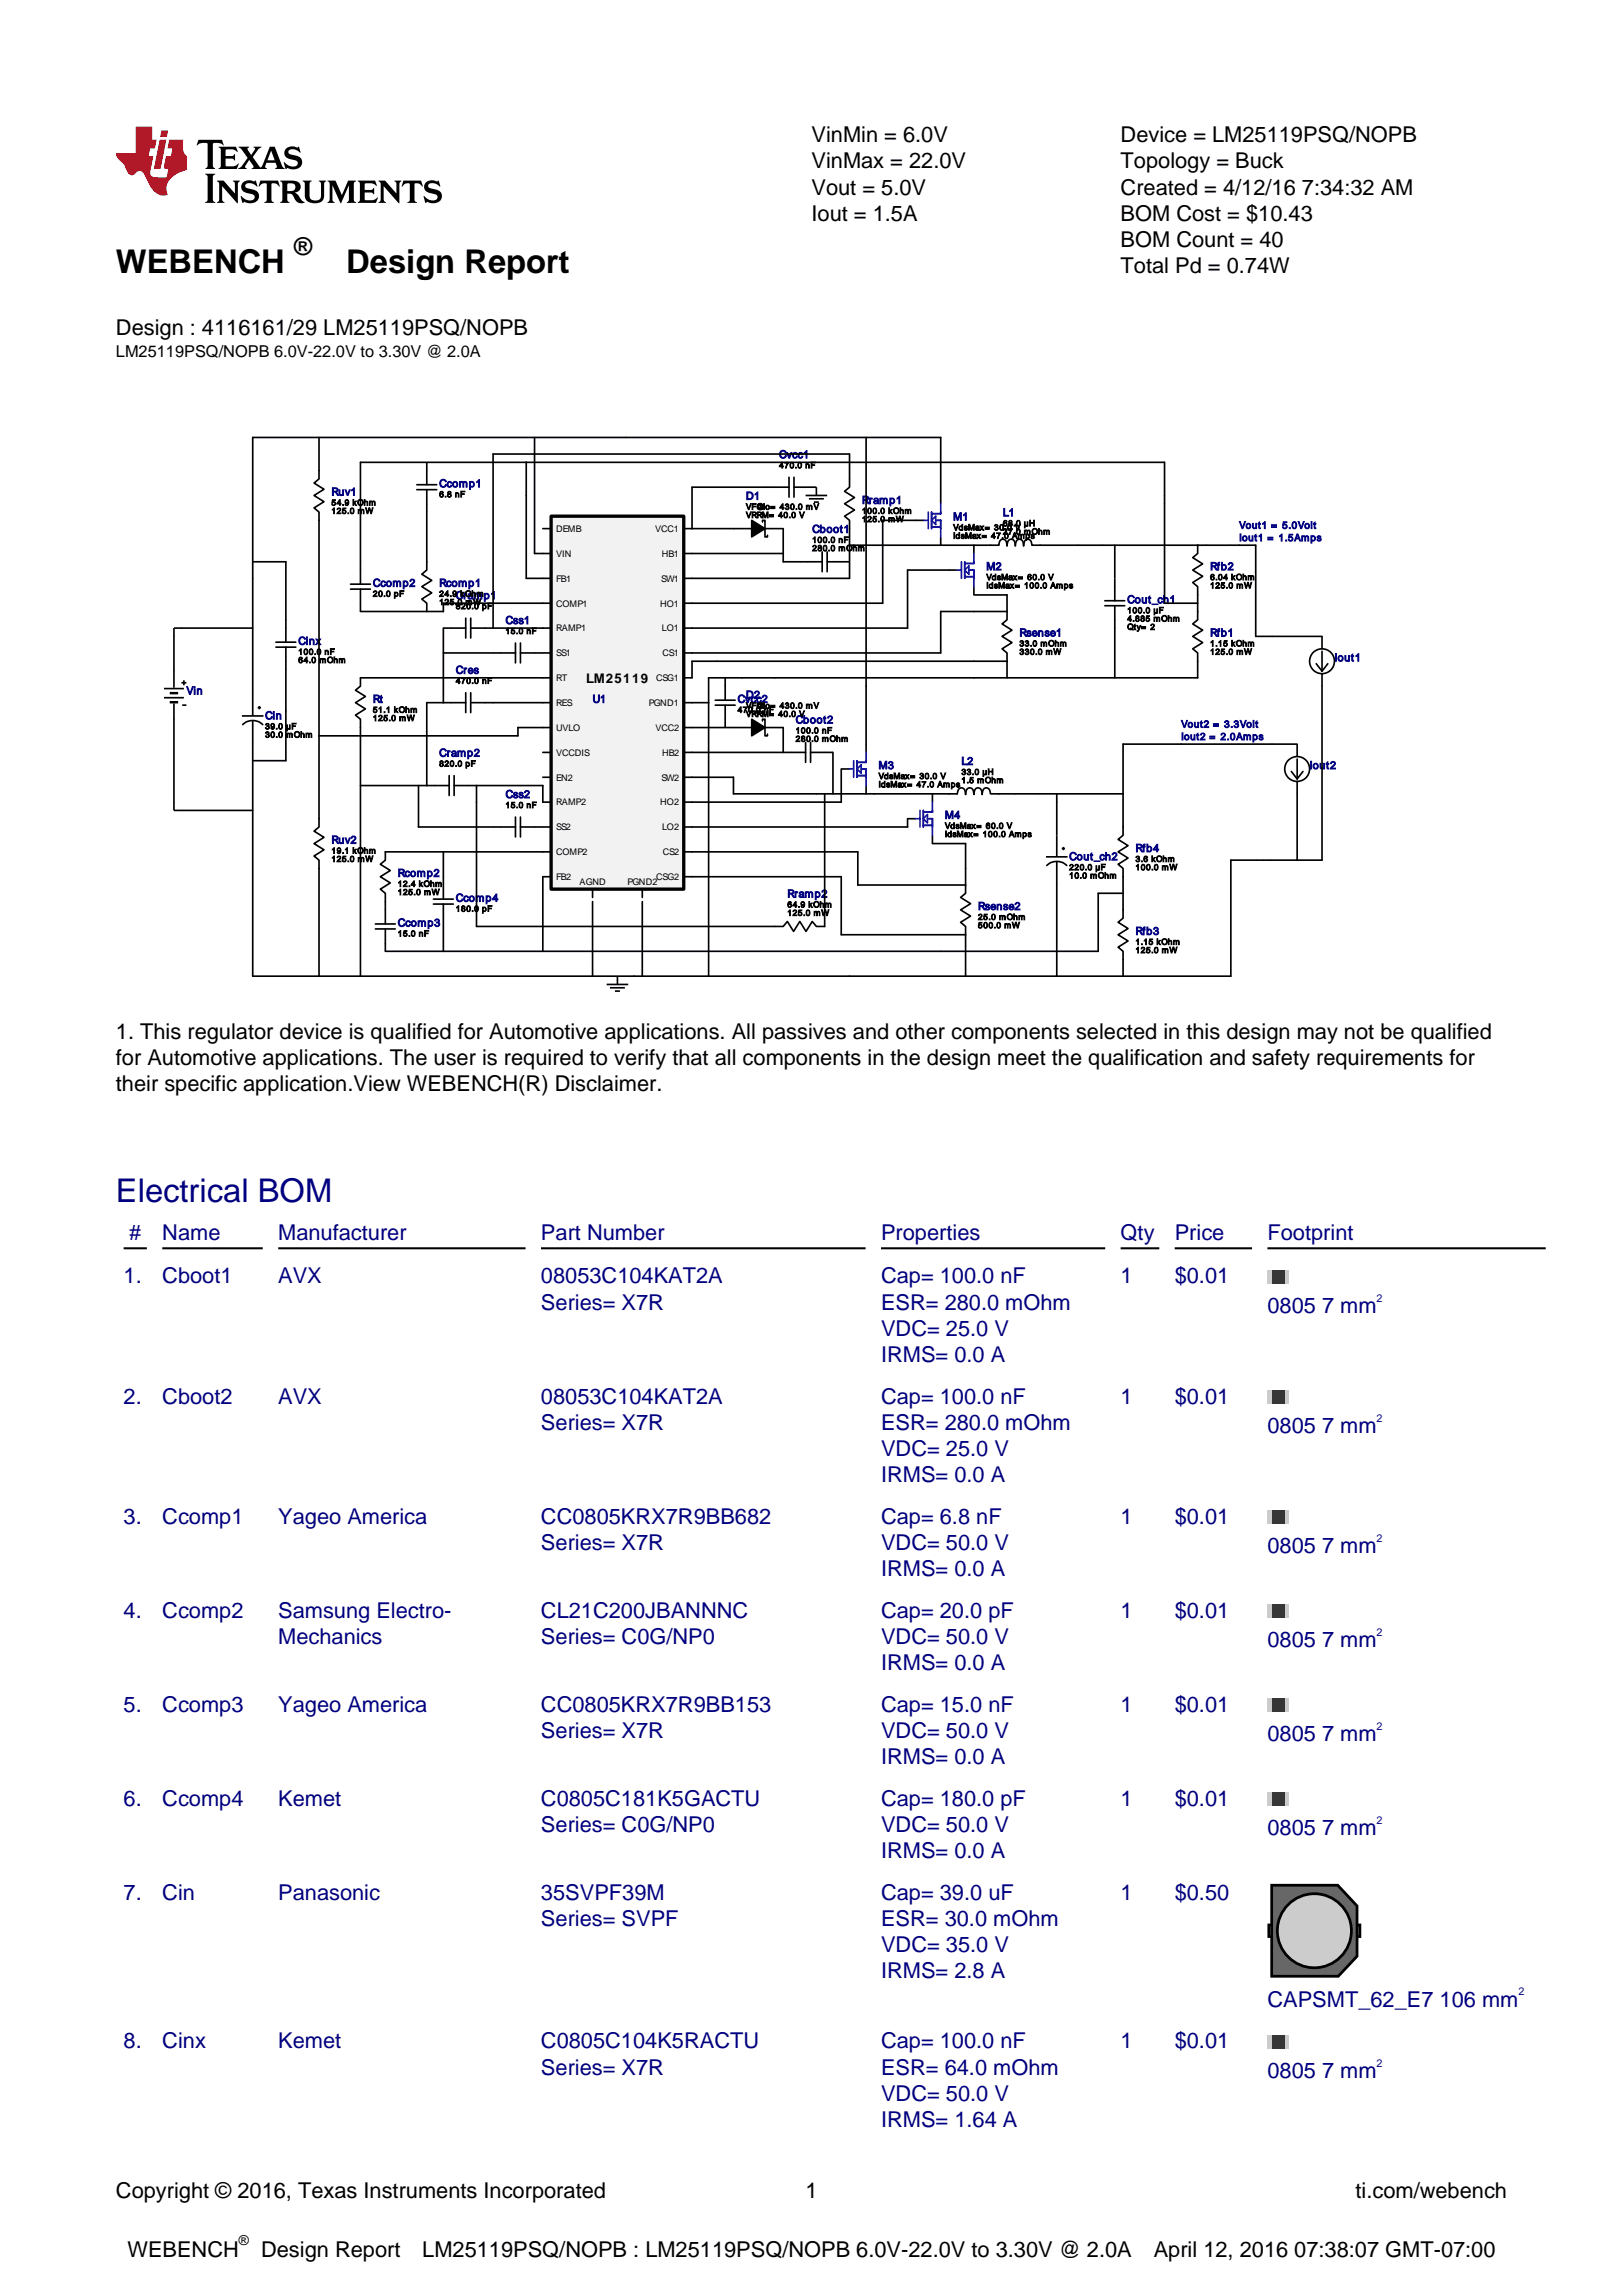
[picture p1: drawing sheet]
<svg xmlns="http://www.w3.org/2000/svg" width="210mm" height="297mm" viewBox="0 0 210 297" stroke-linecap="round" stroke-linejoin="round" font-family="sans-serif">
<defs><g id="words">
<g font-size="4.2">
<text x="15" y="35.3">WEBENCH</text>
<text x="44.8" y="35.3">Design Report</text>
</g>
<text font-size="4.2" fill="#000080" x="15" y="155.6">Electrical BOM</text>
<text font-size="3.2" x="38" y="33">®</text>
<g font-size="2.8">
<text x="105" y="18.4">VinMin = 6.0V</text>
<text x="105" y="21.8">VinMax = 22.0V</text>
<text x="145" y="18.4">Device = LM25119PSQ/NOPB</text>
<text x="145" y="21.8">Topology = Buck</text>
<text x="105" y="25.2">Vout = 5.0V</text>
<text x="105" y="28.6">Iout = 1.5A</text>
<text x="145" y="25.2">Created = 4/12/16 7:34:32 AM</text>
<text x="145" y="28.6">BOM Cost = $10.43</text>
<text x="145" y="32">BOM Count = 40</text>
<text x="145" y="35.3">Total Pd = 0.74W</text>
<text x="15" y="43.4">Design : 4116161/29 LM25119PSQ/NOPB</text>
<text x="15" y="134.5">1. This regulator device is qualified for Automotive applications. All passives and other components selected in this design may not be qualified</text>
<text x="15" y="137.9">for Automotive applications. The user is required to verify that all components in the design meet the qualification and safety requirements for</text>
<text x="15" y="141.2">their specific application.View WEBENCH(R) Disclaimer.</text>
<text x="15" y="284.4">Copyright © 2016, Texas Instruments Incorporated</text>
<text x="104.2" y="284.4">1</text>
<text x="175.4" y="284.4">ti.com/webench</text>
<text x="16.5" y="292">WEBENCH</text>
<text x="33.8" y="292">Design Report</text>
<text x="54.6" y="292">LM25119PSQ/NOPB : LM25119PSQ/NOPB 6.0V-22.0V to 3.30V @ 2.0A</text>
<text x="149.3" y="292">April 12, 2016 07:38:07 GMT-07:00</text>
</g>
<g font-size="2.8" fill="#000080">
<text x="16.7" y="160.4">#</text>
<text x="21" y="160.4">Name</text>
<text x="36" y="160.4">Manufacturer</text>
<text x="70" y="160.4">Part Number</text>
<text x="114" y="160.4">Properties</text>
<text x="145" y="160.4">Qty</text>
<text x="152" y="160.4">Price</text>
<text x="164" y="160.4">Footprint</text>
<text x="16" y="166.1">1.</text>
<text x="21" y="166.1">Cboot1</text>
<text x="36" y="166.1">AVX</text>
<text x="70" y="166.1">08053C104KAT2A</text>
<text x="114" y="166.1">Cap= 100.0 nF</text>
<text x="145" y="166.1">1</text>
<text x="152" y="166.1">$0.01</text>
<text x="70" y="169.5">Series= X7R</text>
<text x="114" y="169.5">ESR= 280.0 mOhm</text>
<text x="114" y="172.9">VDC= 25.0 V</text>
<text x="164" y="169.9">0805 7 mm</text>
<text x="114" y="176.3">IRMS= 0.0 A</text>
<text x="16" y="181.6">2.</text>
<text x="21" y="181.6">Cboot2</text>
<text x="36" y="181.6">AVX</text>
<text x="70" y="181.6">08053C104KAT2A</text>
<text x="70" y="185">Series= X7R</text>
<text x="114" y="181.6">Cap= 100.0 nF</text>
<text x="114" y="185">ESR= 280.0 mOhm</text>
<text x="145" y="181.6">1</text>
<text x="152" y="181.6">$0.01</text>
<text x="164" y="185.5">0805 7 mm</text>
<text x="114" y="188.4">VDC= 25.0 V</text>
<text x="114" y="191.8">IRMS= 0.0 A</text>
<text x="16" y="197.2">3.</text>
<text x="21" y="197.2">Ccomp1</text>
<text x="36" y="197.2">Yageo America</text>
<text x="70" y="197.2">CC0805KRX7R9BB682</text>
<text x="114" y="197.2">Cap= 6.8 nF</text>
<text x="145" y="197.2">1</text>
<text x="152" y="197.2">$0.01</text>
<text x="70" y="200.6">Series= X7R</text>
<text x="114" y="200.6">VDC= 50.0 V</text>
<text x="114" y="204">IRMS= 0.0 A</text>
<text x="164" y="201">0805 7 mm</text>
<text x="16" y="209.3">4.</text>
<text x="21" y="209.3">Ccomp2</text>
<text x="36" y="209.3">Samsung Electro-</text>
<text x="70" y="209.3">CL21C200JBANNNC</text>
<text x="114" y="209.3">Cap= 20.0 pF</text>
<text x="145" y="209.3">1</text>
<text x="152" y="209.3">$0.01</text>
<text x="36" y="212.7">Mechanics</text>
<text x="70" y="212.7">Series= C0G/NP0</text>
<text x="114" y="212.7">VDC= 50.0 V</text>
<text x="164" y="213.2">0805 7 mm</text>
<text x="16" y="221.5">5.</text>
<text x="21" y="221.5">Ccomp3</text>
<text x="36" y="221.5">Yageo America</text>
<text x="70" y="221.5">CC0805KRX7R9BB153</text>
<text x="114" y="216.1">IRMS= 0.0 A</text>
<text x="114" y="221.5">Cap= 15.0 nF</text>
<text x="145" y="221.5">1</text>
<text x="152" y="221.5">$0.01</text>
<text x="70" y="224.9">Series= X7R</text>
<text x="114" y="224.9">VDC= 50.0 V</text>
<text x="164" y="225.4">0805 7 mm</text>
<text x="16" y="233.7">6.</text>
<text x="21" y="233.7">Ccomp4</text>
<text x="36" y="233.7">Kemet</text>
<text x="70" y="233.7">C0805C181K5GACTU</text>
<text x="114" y="228.3">IRMS= 0.0 A</text>
<text x="114" y="233.7">Cap= 180.0 pF</text>
<text x="145" y="233.7">1</text>
<text x="152" y="233.7">$0.01</text>
<text x="70" y="237">Series= C0G/NP0</text>
<text x="114" y="237">VDC= 50.0 V</text>
<text x="164" y="237.5">0805 7 mm</text>
<text x="16" y="245.8">7.</text>
<text x="21" y="245.8">Cin</text>
<text x="36" y="245.8">Panasonic</text>
<text x="70" y="245.8">35SVPF39M</text>
<text x="114" y="240.4">IRMS= 0.0 A</text>
<text x="114" y="245.8">Cap= 39.0 uF</text>
<text x="145" y="245.8">1</text>
<text x="152" y="245.8">$0.50</text>
<text x="70" y="249.2">Series= SVPF</text>
<text x="114" y="249.2">ESR= 30.0 mOhm</text>
<text x="114" y="252.6">VDC= 35.0 V</text>
<text x="114" y="256">IRMS= 2.8 A</text>
<text x="164" y="259.7">CAPSMT_62_E7 106 mm</text>
<text x="16" y="265.1">8.</text>
<text x="21" y="265.1">Cinx</text>
<text x="36" y="265.1">Kemet</text>
<text x="70" y="265.1">C0805C104K5RACTU</text>
<text x="70" y="268.5">Series= X7R</text>
<text x="114" y="265.1">Cap= 100.0 nF</text>
<text x="114" y="268.5">ESR= 64.0 mOhm</text>
<text x="145" y="265.1">1</text>
<text x="152" y="265.1">$0.01</text>
<text x="164" y="268.9">0805 7 mm</text>
<text x="114" y="271.9">VDC= 50.0 V</text>
<text x="114" y="275.3">IRMS= 1.64 A</text>
</g>
<text font-size="2.1" x="15" y="46.2">LM25119PSQ/NOPB 6.0V-22.0V to 3.30V @ 2.0A</text>
<text font-size="1.8" x="30.9" y="290.6">®</text>
<text font-size="1.7" x="75.8" y="88.4">LM25119</text>
<g font-size="1.4" fill="#000080">
<text x="100.8" y="59.3">Cvcc1</text>
<text x="42.9" y="64.1">Ruv1</text>
<text x="56.8" y="63">Ccomp1</text>
<text x="96.5" y="64.7">D1</text>
<text x="111.5" y="65.2">Rramp1</text>
<text x="105.1" y="68.9">Cboot1</text>
<text x="123.3" y="67.3">M1</text>
<text x="129.8" y="66.8">L1</text>
<text x="48.2" y="75.9">Ccomp2</text>
<text x="56.8" y="75.9">Rcomp1</text>
<text x="59" y="77.5">Cramp1</text>
<text x="127.6" y="73.8">M2</text>
<text x="156.6" y="73.8">Rfb2</text>
<text x="38.6" y="83.4">Cinx</text>
<text x="65.4" y="80.7">Css1</text>
<text x="131.9" y="82.4">Rsense1</text>
<text x="145.9" y="78.1">Cout_ch1</text>
<text x="156.6" y="82.4">Rfb1</text>
<text x="24.1" y="89.9">Vin</text>
<text x="59" y="87.2">Cres</text>
<text x="172.7" y="85.6">Iout1</text>
<text x="34.3" y="93.1">Cin</text>
<text x="48.2" y="90.9">Rt</text>
<text x="76.7" y="90.9">U1</text>
<text x="95.4" y="90.9">Cvcc2</text>
<text x="96.5" y="90.4">D2</text>
<text x="102.9" y="93.6">Cboot2</text>
<text x="56.8" y="97.9">Cramp2</text>
<text x="113.7" y="99.5">M3</text>
<text x="124.4" y="99">L2</text>
<text x="169.4" y="99.5">Iout2</text>
<text x="65.4" y="103.3">Css2</text>
<text x="122.3" y="106">M4</text>
<text x="42.9" y="109.2">Ruv2</text>
<text x="51.5" y="113.5">Rcomp2</text>
<text x="138.3" y="111.3">Cout_ch2</text>
<text x="146.9" y="110.2">Rfb4</text>
<text x="51.5" y="119.9">Ccomp3</text>
<text x="59" y="116.7">Ccomp4</text>
<text x="101.9" y="116.1">Rramp2</text>
<text x="126.5" y="117.7">Rsense2</text>
<text x="146.9" y="121">Rfb3</text>
<text x="178.1" y="168.5">2</text>
<text x="178.1" y="184">2</text>
<text x="178.1" y="199.6">2</text>
<text x="178.1" y="211.7">2</text>
<text x="178.1" y="223.9">2</text>
<text x="178.1" y="236">2</text>
<text x="196.5" y="258.2">2</text>
<text x="178.1" y="267.5">2</text>
</g>
<g font-size="1.3" fill="#000080">
<text x="160.3" y="68.4">Vout1 = 5.0Volt</text>
<text x="160.3" y="70">Iout1 = 1.5Amps</text>
<text x="152.8" y="94.2">Vout2 = 3.3Volt</text>
<text x="152.8" y="95.8">Iout2 = 2.0Amps</text>
</g>
<g font-size="1.2">
<text x="72" y="68.8">DEMB</text>
<text x="84.8" y="68.8">VCC1</text>
<text x="72" y="75.3">FB1</text>
<text x="72" y="72.1">VIN</text>
<text x="85.5" y="75.3">SW1</text>
<text x="85.6" y="72.1">HB1</text>
<text x="72" y="81.7">RAMP1</text>
<text x="72" y="78.5">COMP1</text>
<text x="85.4" y="78.5">HO1</text>
<text x="85.6" y="81.7">LO1</text>
<text x="72" y="84.9">SS1</text>
<text x="72" y="88.1">RT</text>
<text x="84.9" y="88.1">CSG1</text>
<text x="85.7" y="84.9">CS1</text>
<text x="72" y="91.4">RES</text>
<text x="72" y="94.6">UVLO</text>
<text x="83.9" y="91.4">PGND1</text>
<text x="84.8" y="94.6">VCC2</text>
<text x="72" y="97.8">VCCDIS</text>
<text x="72" y="101">EN2</text>
<text x="85.6" y="101">SW2</text>
<text x="85.7" y="97.8">HB2</text>
<text x="72" y="107.5">SS2</text>
<text x="72" y="104.2">RAMP2</text>
<text x="85.4" y="104.2">HO2</text>
<text x="85.7" y="107.5">LO2</text>
<text x="72" y="110.7">COMP2</text>
<text x="72" y="113.9">FB2</text>
<text x="84.9" y="113.9">CSG2</text>
<text x="85.8" y="110.7">CS2</text>
<text x="75" y="114.5">AGND</text>
<text x="81.2" y="114.5">PGND2</text>
</g>
<g font-size="1.1">
<text x="42.9" y="65.4">54.9 kOhm</text>
<text x="56.8" y="64.3">6.8 nF</text>
<text x="96.5" y="65.9">VF@Io= 430.0 mV</text>
<text x="100.8" y="60.6">470.0 nF</text>
<text x="42.9" y="66.5">125.0 mW</text>
<text x="96.5" y="67">VRRM= 40.0 V</text>
<text x="105.1" y="70.2">100.0 nF</text>
<text x="105.1" y="71.3">280.0 mOhm</text>
<text x="111.5" y="66.5">100.0 kOhm</text>
<text x="111.5" y="67.6">125.0 mW</text>
<text x="123.3" y="68.6">VdsMax= 30.0 V</text>
<text x="123.3" y="69.7">IdsMax= 47.0 Amps</text>
<text x="129.8" y="68.1">68.0 µH</text>
<text x="129.8" y="69.2">27.0 mOhm</text>
<text x="48.2" y="77.2">20.0 pF</text>
<text x="56.8" y="77.2">24.9 kOhm</text>
<text x="127.6" y="75.1">VdsMax= 60.0 V</text>
<text x="127.6" y="76.1">IdsMax= 100.0 Amps</text>
<text x="156.6" y="75.1">6.04 kOhm</text>
<text x="156.6" y="76.1">125.0 mW</text>
<text x="56.8" y="78.3">125.0 mW</text>
<text x="59" y="78.8">820.0 pF</text>
<text x="65.4" y="82">15.0 nF</text>
<text x="131.9" y="83.6">33.0 mOhm</text>
<text x="145.9" y="79.4">100.0 µF</text>
<text x="145.9" y="80.4">4.885 mOhm</text>
<text x="145.9" y="81.5">Qty= 2</text>
<text x="156.6" y="83.6">1.15 kOhm</text>
<text x="38.6" y="84.7">100.0 nF</text>
<text x="38.6" y="85.8">64.0 mOhm</text>
<text x="59" y="88.5">470.0 nF</text>
<text x="131.9" y="84.7">330.0 mW</text>
<text x="156.6" y="84.7">125.0 mW</text>
<text x="34.3" y="94.4">39.0 µF</text>
<text x="34.3" y="95.4">30.0 mOhm</text>
<text x="48.2" y="92.2">51.1 kOhm</text>
<text x="48.2" y="93.3">125.0 mW</text>
<text x="95.4" y="92.2">470.0 nF</text>
<text x="96.5" y="91.7">VF@Io= 430.0 mV</text>
<text x="96.5" y="92.8">VRRM= 40.0 V</text>
<text x="102.9" y="94.9">100.0 nF</text>
<text x="102.9" y="96">280.0 mOhm</text>
<text x="56.8" y="99.2">820.0 pF</text>
<text x="113.7" y="100.8">VdsMax= 30.0 V</text>
<text x="113.7" y="101.9">IdsMax= 47.0 Amps</text>
<text x="124.4" y="100.3">33.0 µH</text>
<text x="124.4" y="101.3">1.5 mOhm</text>
<text x="65.4" y="104.6">15.0 nF</text>
<text x="122.3" y="107.2">VdsMax= 60.0 V</text>
<text x="42.9" y="110.5">19.1 kOhm</text>
<text x="42.9" y="111.5">125.0 mW</text>
<text x="122.3" y="108.3">IdsMax= 100.0 Amps</text>
<text x="138.3" y="112.6">220.0 µF</text>
<text x="138.3" y="113.7">10.0 mOhm</text>
<text x="146.9" y="111.5">3.6 kOhm</text>
<text x="146.9" y="112.6">100.0 mW</text>
<text x="51.5" y="114.7">12.4 kOhm</text>
<text x="51.5" y="115.8">125.0 mW</text>
<text x="59" y="118">180.0 pF</text>
<text x="101.9" y="117.4">64.9 kOhm</text>
<text x="101.9" y="118.5">125.0 mW</text>
<text x="126.5" y="119">25.0 mOhm</text>
<text x="51.5" y="121.2">15.0 nF</text>
<text x="126.5" y="120.1">500.0 mW</text>
<text x="146.9" y="122.3">1.15 kOhm</text>
<text x="146.9" y="123.3">125.0 mW</text>
</g>
</g></defs>
<path d="M55.2 23.5a.81 .81 0 0 0-.3 .9 .81 .81 0 0 0 .8 .6l.7 .2 .2 .3a.65 .65 0 0 1-1 .4l-.3-.1-.4-.5-.1 .1 .2 .9h.2l.1-.2a1.41 1.41 0 0 0 1.8-.4 .87 .87 0 0 0-.8-1.2l-.7-.2-.2-.2a.57 .57 0 0 1 .8-.4l.7 .5 .1-.1-.2-.7h-.2v.1a1.29 1.29 0 0 0-1.4 0zM52.2 23.4l-.2 .7v.1a.78 .78 0 0 1 1-.5v2.1v.2l-.3 .2v.1h1.2v-.1l-.2-.2-.1-.2 .1-2.1a.83 .83 0 0 1 .9 .5l.1-.1-.2-.7zM49 23.4l.2 .3 .1 .1v2l-.1 .2-.2 .2v.1h.9v-.1l-.2-.2-.1-.2 .1-1.7 1.9 2.2h.1v-2.5l.2-.4h-.9l.3 .2v1.4l-1.5-1.6zM46.3 23.4v.1l.2 .1 .1 .2v2l-.1 .2-.2 .2v.1h2.3l.3-.7-.1-.1a1.45 1.45 0 0 1-1.6 .4v-1h.9l.2 .2h.1v-.8h-.1l-.2 .3h-.9v-.8a1.59 1.59 0 0 1 1.5 .3l.1-.1-.3-.6zM42.4 23.4v.1l.2 .1 .1 .2v2l-.1 .2-.2 .3h.9l-.3-.3v-.2v-1.8l1.1 2.3 1-2.3v1.8v.2l-.2 .3h1.2v-.1l-.3-.2v-.2v-2v-.2l.3-.1v-.1h-1.1l-.8 1.8-.8-1.8zM39.2 23.4v.1l.2 .1v.2v1.5a1.24 1.24 0 0 0 1.7 1 .9 .9 0 0 0 .8-1l.1-1.7 .2-.2h-1v.1l.3 .1v.2v1.5a.76 .76 0 0 1-.6 .7 .76 .76 0 0 1-.8-.4v-1.8v-.2l.2-.1v-.1zM37.2 23.8a1.01 1.01 0 0 1 1 .1 .52 .52 0 0 1 0 .6 .52 .52 0 0 1-.5 .2h-.5zM36.3 23.4v.1l.2 .1v.2v2v.2l-.2 .2v.1h1.2v-.1l-.3-.2v-.9a.71 .71 0 0 1 .9 .6 .83 .83 0 0 0 1.3 .4 1.13 1.13 0 0 1-.7-.7l-.2-.2-.4-.3a.78 .78 0 0 0 .7-.4 .78 .78 0 0 0-.1-.9l-.6-.2zM33.7 23.4l-.2 .7v.1a.78 .78 0 0 1 1-.5v2.1v.2l-.3 .2v.1h1.2v-.1l-.2-.2-.1-.2 .1-2.1a.83 .83 0 0 1 .9 .5l.1-.1-.2-.7zM31.5 23.5a.81 .81 0 0 0-.3 .9 .81 .81 0 0 0 .8 .6l.8 .2 .2 .3a.65 .65 0 0 1-1 .4l-.3-.1-.5-.5-.1 .1 .3 .9h.1l.1-.2a1.41 1.41 0 0 0 1.9-.4 .87 .87 0 0 0-.9-1.2l-.7-.2-.2-.2a.57 .57 0 0 1 .9-.4l.6 .5 .1-.1-.2-.7h-.1l-.1 .1a1.29 1.29 0 0 0-1.4 0zM28.1 23.4l.2 .3 .1 .1v2l-.1 .2-.2 .2v.1h.9v-.1l-.2-.2-.1-.2 .1-1.7 1.9 2.2h.1v-2.5l.2-.4h-.9l.3 .2v1.4l-1.5-1.6zM26.6 22.5v.1l.2 .1 .1 .3v2.8l-.1 .2-.2 .2v.1h1.3v-.1l-.3-.2-.1-.2v-2.8l.1-.3 .3-.1v-.1zM37.1 19.2a.81 .81 0 0 0-.3 .9 .81 .81 0 0 0 .8 .5l.7 .2 .2 .3a.64 .64 0 0 1-.9 .4l-.3-.1-.5-.4h-.1l.2 .9h.2l.1-.2a1.4 1.4 0 0 0 1.8-.4 .87 .87 0 0 0-.8-1.2l-.7-.2-.2-.2a.57 .57 0 0 1 .8-.4l.7 .5 .1-.1-.2-.7h-.2v.1a1.28 1.28 0 0 0-1.4 .1zM35.1 19.5l.4 1.2h-.9zM30.9 19v.1l.4 .3 .7 1-.6 1-.2 .2-.4 .2v.1h1.1l-.2-.3 .5-.9 .6 .9-.2 .2v.1h1.9l-.2-.3 .2-.5h1.2l.1 .5-.2 .3h1.2l-.3-.5-1-2.4h-.6l-.9 2.3-.3 .4-1-1.4 .6-.9 .5-.3v-.1h-1l.2 .2-.5 .9-.5-.8 .2-.3zM28.3 19v.1l.2 .1 .1 .3v1.9l-.1 .2-.2 .2v.1h2.3l.3-.7-.1-.1a1.45 1.45 0 0 1-1.6 .4v-1l.9 .1 .2 .2h.1v-.8h-.1l-.2 .2h-.9v-.8a1.58 1.58 0 0 1 1.5 .3l.1-.1-.3-.6zM25.7 18.1l-.3 .7h.1a1.15 1.15 0 0 1 1.3-.3l.1 2.9-.1 .2-.2 .2v.1h1.2v-.1l-.2-.2-.1-.2v-2.7l.1-.2h.2a1.06 1.06 0 0 1 1.1 .3h.1l-.3-.7z" fill="#000"/>
<path d="M20.9 16.9l-.2 .8h.9l.2-.8zM20.7 18.1l-.8 3.8h.9l.7-3.8zM17.6 16.4v3.4h-2.6a2.07 2.07 0 0 0 .9 1.4l.4 .6a1.11 1.11 0 0 0 .8 .9l.3-.1a.73 .73 0 0 1 .6-.4 .73 .73 0 0 1 .7 .4l.2 .4a3.4 3.4 0 0 0 1.8 2.2 1.3 1.3 0 0 0 1 0 1.84 1.84 0 0 1 .8-2.4l.8-.5 .9-.3v-1.8a1.13 1.13 0 0 1-.5-1v-1.1h-1.8l-.2 1.1h.6l-.2 1h-.6l-.3 1.2a.38 .38 0 0 0 .2 .5h.4l-.2 1.1a4 4 0 0 1-2-.2 1.19 1.19 0 0 1-.1-1l.3-1.6h-.6l.2-1h.6l.3-1.1h-.6v-1.7z" fill="#f00000"/>
<g fill="none" stroke="#000" stroke-width=".21">
<path d="M55.2 59.8v2.9M41.3 60.9v1.1l-.7 .5 1.3 .8-1.3 .8 1.3 .8-1.3 .8 .7 .6v1M45.4 76.2h2.5M45.4 75.6h2.5M46.6 72.7v2.9M46.6 76.2v2.9M53.9 63.4h2.6M53.9 62.7h2.6M55.2 72.7v1.1l-.6 .5 1.3 .8-1.3 .8 1.3 .8-1.3 .8 .6 .6v1M55.2 63.4v2.9M60.3 80v2.6M60.9 80v2.6"/>
<path d="M94.9 68.4h6.4M97.3 67.3l1.7 1.1-1.7 1.1zM98.7 67.6v-.3h.3v2.2h.3v-.2M99.2 63h2.9M102.1 61.8v2.5M102.7 63h2.9v1.1M102.7 61.8v2.5M103.5 72.7h2.9M104.2 64.1h2.8M104.7 64.5h1.9M105.3 65h.7M106.4 71.4v2.6"/>
<path d="M107 72.7h2.9M107 71.4v2.6M109.9 62v1l-.6 .6 1.3 .8-1.3 .8 1.3 .8-1.3 .8 .6 .5v1.1M118.5 67.3h1.1M121.7 64.1v1.1M121.7 69.5v1.1M122.8 73.8h1.1M126 70.6v1M126 75.9v1.1M128.2 70.6h1M129.2 70.5l.1-.1a.53 .53 0 0 1 .5-.6 .53 .53 0 0 1 .5 .6v.2v-.1a.57 .57 0 0 1 .8-.7l.2 .4 .1 .4v-.1a.57 .57 0 0 1 .7-.7l.3 .4v.4l.1-.1a.57 .57 0 0 1 .7-.7l.2 .2 .1 .6h1.1M130.3 79.1v1.1l-.6 .5 1.2 .8-1.2 .9 1.2 .8-1.2 .8 .6 .5v1.1"/>
<path d="M139.4 70.6h3.2M143 77.7h2.5M143 78.4h2.5M144.2 71.6v6.1M144.2 78.4v2.9M155 79.1v1.1l-.7 .5 1.3 .8-1.3 .9 1.3 .8-1.3 .8 .7 .5v1.1M155 70.6v1l-.7 .6 1.3 .8-1.3 .8 1.3 .8-1.3 .8 .7 .5v1.1M156 70.6h3.3M22.5 81.3h1.1M31.3 92.7h2.8M31.4 93.8a1.81 1.81 0 0 1 2.6 0M32.7 89.9v2.8"/>
<path d="M32.7 93.3v3M33.3 91.6h.5M33.6 91.4v.4M35.7 83.1h2.6M35.7 83.7h2.6M37 80.2v2.9M37 83.7v2.9M46.6 87.7v1.1l-.6 .5 1.3 .8-1.3 .8 1.3 .8-1.3 .8 .6 .6v1.1M57.4 81.3h2.9M57.4 90.9h2.9M60.3 89.6v2.6M60.9 81.3h2.9"/>
<path d="M60.9 89.6v2.6M60.9 90.9h2.9M63.8 84.5h2.9M66.7 83.2v2.6M67.3 84.5h2.9M67.3 83.2v2.6M92.5 91.3h2.6M92.5 90.6h2.6M93.8 87.7v2.9M93.8 91.3v2.9M94.9 94.2h6.4M97.3 93.1l1.7 1.1-1.7 1z"/>
<path d="M98.7 93.3v-.2h.3v2.1h.3v-.2M101.3 97.4h2.9M104.2 96.1v2.6M104.9 97.4h2.9M104.9 96.1v2.6M108.8 99.5h1.1M112.1 96.3v1.1M157.1 96.3h3.2M162.5 96.3h1M162.5 82.4h1M22.5 104.9h1.1M41.3 106v1l-.7 .6 1.3 .8-1.3 .8 1.3 .8-1.3 .8 .7 .5v1.1"/>
<path d="M48.6 119.6h2.5M49.9 110.2v1.1l-.7 .5 1.3 .9-1.3 .8 1.3 .8-1.3 .8 .7 .5v4M55.2 101.7h2.9M56.1 116.4h2.6M56.1 117h2.6M57.4 113.5v2.9M57.4 117v2.9M58.1 100.4v2.5M58.8 101.7h2.9M58.8 100.4v2.5M63.8 107h2.9M66.7 105.7v2.6"/>
<path d="M67.3 105.7v2.6M67.3 107h2.9M100.3 119.9h1l.6-.7 .8 1.3 .8-1.3 .8 1.3 .8-1.3 .5 .7h1.1M112.1 101.7v1M117.4 106h1.1M120.6 102.7v1.1M120.6 108.1v1.1M122.8 102.7h1.1M123.9 102.7v-.1a.53 .53 0 0 1 .5-.7 .53 .53 0 0 1 .5 .7v.2v-.1a.57 .57 0 0 1 .8-.7l.2 .4 .1 .4v-.1a.57 .57 0 0 1 .8-.7l.2 .4 .1 .4v-.1a.57 .57 0 0 1 .7-.7l.2 .2 .2 .5h1M124.9 114.5v1.1l-.6 .5 1.3 .8-1.3 .8 1.3 .9-1.3 .8 .6 .5v1.1M131.4 102.7h3.2M135.3 110.9h2.8"/>
<path d="M135.4 112a1.81 1.81 0 0 1 2.6 0M136.7 104.9v6M136.7 111.5v3M137.4 109.8h.4M137.6 109.6v.4M145.3 117.7v1.1l-.6 .6 1.3 .8-1.3 .8 1.3 .8-1.3 .8 .6 .5v1.1M145.3 107v1.1l-.6 .5 1.3 .8-1.3 .8 1.3 .8-1.3 .8 .6 .6v1.1M162.5 111.3h1M48.6 120.2h2.5M49.9 120.2v2.9M78.5 127.4h2.8M78.9 127.8h2"/>
<path d="M79.6 128.3h.6M79.9 126.3v1.1"/>
</g>
<path d="M97.3 67.3l1.7 1.1-1.7 1.1zM97.3 93.1l1.7 1.1-1.7 1z" fill="#000"/>
<g fill="none" stroke="#00f" stroke-width=".21">
<path d="M119.6 67.3h.5M120.1 66.3v2.1M120.5 66.3v2.1M120.5 68.2h1.2M120.5 67.3l.6-.5v1.1zM121.1 67.3h.6v2.2M121.7 65.2v1.3h-1.2M123.9 73.8h.5M124.4 72.7v2.1M124.8 72.7v2.1M124.8 74.6h1.2M124.8 73.8l.6-.6v1.1z"/>
<path d="M125.4 73.8h.6v2.1M126 71.6v1.3h-1.2M109.9 99.5h.6M110.5 98.4v2.2M110.9 98.4v2.2M110.9 99.5l.5-.5v1.1zM111.4 99.5h.7v2.2M112.1 97.4v1.3h-1.2M110.9 100.4h1.2M118.5 106h.5M119 104.9v2.1M119.5 104.9v2.1"/>
<path d="M119.5 106.8h1.1M119.5 106l.5-.6v1.1zM120 106h.6v2.1M120.6 103.8v1.3h-1.1"/>
</g>
<path d="M71.3 66.8h17.2v48.3h-17.2z" fill="#f2f2f2"/>
<path d="M71.3 66.8h17.2v48.3h-17.2z" fill="none" stroke="#000" stroke-width=".43"/>
<g fill="none" stroke="#000" stroke-width=".21">
<path d="M41.3 56.6v4.3M68.1 59.8v15h3.2M69.2 56.6v15h2.1M112.1 56.6v39.7M32.7 72.7h4.3v7.5M41.3 67.3v38.7M46.6 72.7v-12.9h104.1v18.3h4.3M55.2 66.3v6.4M70.2 68.4h1.1M71.3 78.1h-13.9v1h-10.8M88.5 68.4h6.4M88.5 71.6h12.8"/>
<path d="M99.2 63h-9.7v5.4M101.3 68.4v4.3h2.2M109.9 62v-3.2h-46.1v22.5h7.5M109.9 68.4v6.4h-21.4M109.9 70.6h18.3M118.5 67.3h-4.3v10.8h-25.7M121.7 64.1v-7.5h-89v33.3M122.8 73.8h-5.4v7.5h-28.9M126 77h4.3v2.1h-8.6v5.4h-33.2M134.6 70.6h4.8M142.6 70.6h13.4M144.2 70.6v1"/>
<path d="M155 77v2.1M159.3 70.6h3.2v11.8M21.2 89.1h2.6M21.2 90.3h2.6M22 90.9h1M22 89.6h1M22 89.8h1M22 90.8h1M22.5 81.3v7.7M22.5 91v13.9M23.5 88.4h.6M23.6 91.3h.5"/>
<path d="M23.6 81.3h9.1M23.8 88v.7M32.7 96.3v30h126.6v-15h3.2M37 86.6v11.8h-4.3M46.6 94.2v32.1M57.4 81.3v9.6h-2.2v10.8h-8.6M57.4 84.5h6.4M70.2 84.5h1.1M70.2 97.4h1.1M71.3 90.9h-7.5M71.3 87.7h-24.7M71.3 94.2h-4.3v1h-25.7"/>
<path d="M88.5 90.9h3.2M88.5 87.7h1v-2.1h40.8v2.1M88.5 94.2h6.4M101.3 94.2v3.2h-12.8M107.8 97.4v5.3M108.8 99.5v4.3h-20.3M144.2 81.3v6.4M155 85.6v2.1h-63.3v38.6M157.1 96.3h-11.8v10.7M160.3 96.3h2.2M163.5 96.3h4.3v1.6M163.5 82.4h7.6v1.6"/>
<path d="M167.1 99.8l.7 1M167.8 97.9a1.61 1.61 0 0 0-1.6 1.6 1.61 1.61 0 0 0 1.6 1.6M167.8 97.9a1.61 1.61 0 0 1 1.6 1.6 1.61 1.61 0 0 1-1.6 1.6M167.8 98.2v2.6M168.6 99.8l-.8 1M170.3 85.9l.8 1M171.1 84a1.61 1.61 0 0 0-1.7 1.6 1.61 1.61 0 0 0 1.7 1.6M171.1 84a1.61 1.61 0 0 1 1.6 1.6 1.61 1.61 0 0 1-1.6 1.6M171.1 87.2v24.1h-7.6M171.1 84.3v2.6M171.8 85.9l-.7 1M23.6 104.9h9.1"/>
<path d="M41.3 112.4v13.9M54.1 101.7v5.3h9.7M57.4 110.2v3.3M57.4 119.9v3.2M70.2 100.6h1.1M70.2 107h1.1M71.3 110.2h-21.4M71.3 113.5h-1.1v9.6M71.3 103.8h-1.1v-2.1h-8.5v18.2h38.6M76.7 115.1v1M76.7 116.7v9.6M83.1 115.1v1"/>
<path d="M83.1 116.7v9.6M88.5 100.6h6.4v2.1h27.9M88.5 113.5h20.3v7.5h16.1v5.3M106.7 102.7v17.2M117.4 106v1h-28.9M120.6 109.2h4.3v5.3h-13.9v-4.3h-22.5M129.2 102.7h2.2M134.6 102.7h10.7M136.7 102.7v2.2M136.7 114.5v11.8M145.3 115.6h-3.2v7.5h-92.2M145.3 113.5v4.2"/>
<path d="M167.8 101.1v10.2M145.3 124.2v2.1"/>
</g>
<path d="M16 161.5h3M21 161.5h13M36 161.5h32M70 161.5h42M114 161.5h29M145 161.5h5M152 161.5h10M164 161.5h36" fill="none" stroke="#000" stroke-width=".26"/>
<path d="M164 164.3h2.8v1.8h-2.8z" fill="#cbcbcb"/>
<path d="M164.6 164.3h1.6v1.8h-1.6z" fill="#363636"/>
<path d="M164 179.9h2.8v1.7h-2.8z" fill="#cbcbcb"/>
<path d="M164.6 179.9h1.6v1.7h-1.6z" fill="#363636"/>
<path d="M164 195.4h2.8v1.8h-2.8z" fill="#cbcbcb"/>
<path d="M164.6 195.4h1.6v1.8h-1.6z" fill="#363636"/>
<path d="M164 207.6h2.8v1.7h-2.8z" fill="#cbcbcb"/>
<path d="M164.6 207.6h1.6v1.7h-1.6z" fill="#363636"/>
<path d="M164 219.7h2.8v1.8h-2.8z" fill="#cbcbcb"/>
<path d="M164.6 219.7h1.6v1.8h-1.6z" fill="#363636"/>
<path d="M164 231.9h2.8v1.8h-2.8z" fill="#cbcbcb"/>
<path d="M164.6 231.9h1.6v1.8h-1.6z" fill="#363636"/>
<path d="M164.2 249.1h11.8v1.5h-11.8z" fill="#ccc"/>
<path d="M164.2 249.1h11.8v1.5h-11.8z" fill="none" stroke="#000" stroke-width=".35"/>
<path d="M164.5 244h8.6l2.5 2.6v6.6l-2.4 2.6h-8.7z" fill="#666"/>
<path d="M164.5 244h8.6l2.5 2.6v6.6l-2.4 2.6h-8.7z" fill="none" stroke="#000" stroke-width=".35"/>
<circle cx="170.1" cy="249.9" r="4.8" fill="#ccc"/>
<circle cx="170.1" cy="249.9" r="4.8" fill="none" stroke="#000" stroke-width=".35"/>
<path d="M164 263.3h2.8v1.8h-2.8z" fill="#cbcbcb"/>
<path d="M164.6 263.3h1.6v1.8h-1.6z" fill="#363636"/>
<use href="#words"/>
</svg>
